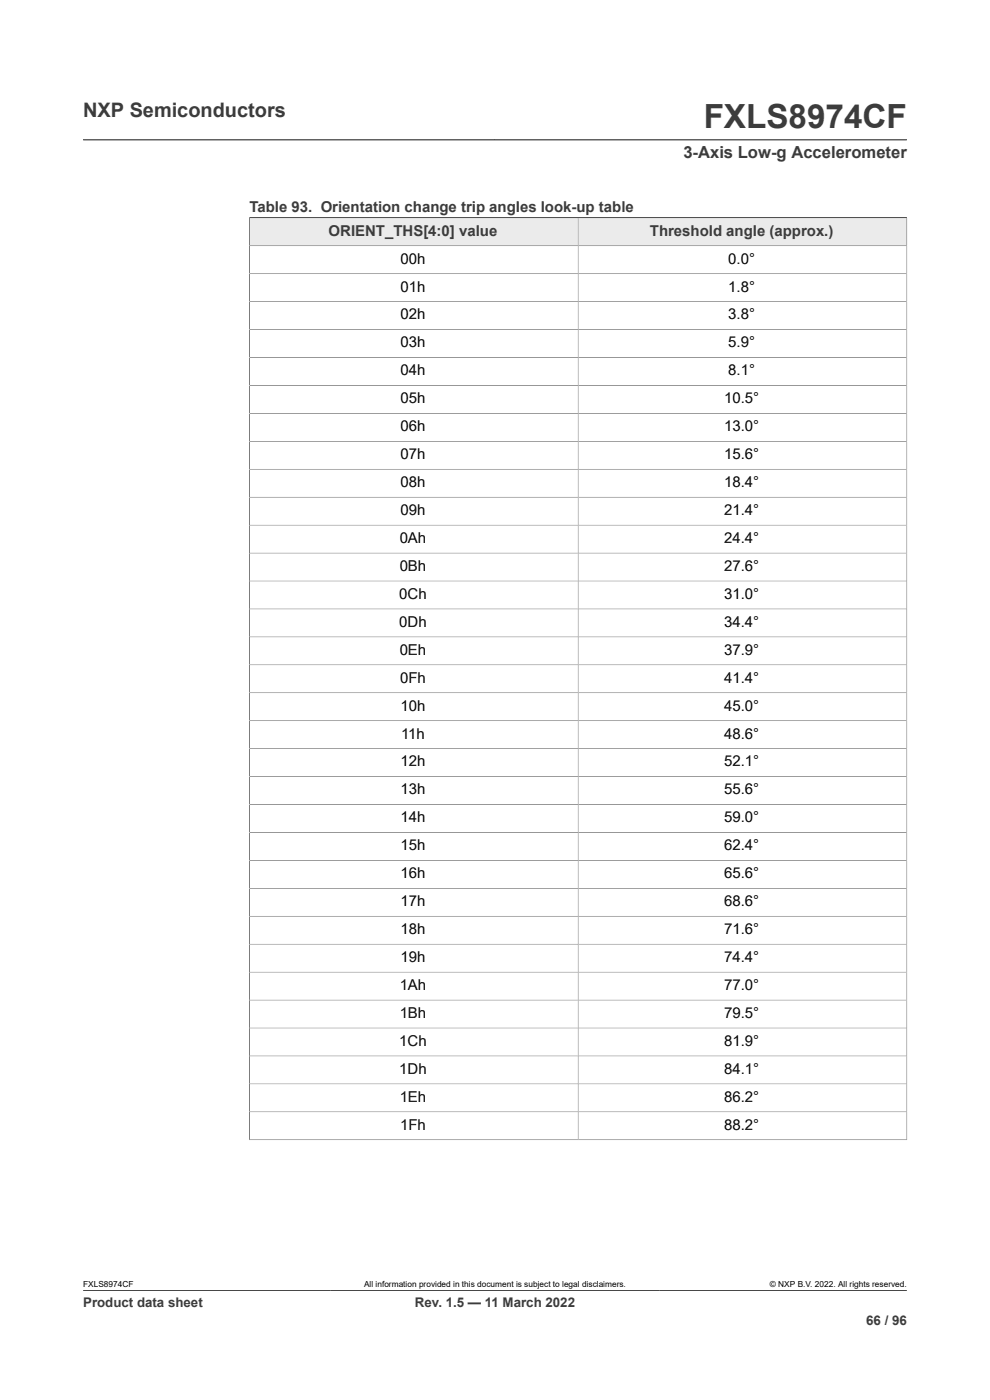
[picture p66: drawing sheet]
<svg xmlns="http://www.w3.org/2000/svg" width="210mm" height="297mm" viewBox="0 0 210 297" stroke-linecap="round" stroke-linejoin="round" font-family="sans-serif">
<defs><g id="words">
<text font-size="7.1" fill="#3c3c3c" x="149.3" y="27.2">FXLS8974CF</text>
<text font-size="4.2" fill="#3c3c3c" x="17.6" y="24.8">NXP Semiconductors</text>
<text font-size="3.5" fill="#3c3c3c" x="145" y="33.5">3-Axis Low-g Accelerometer</text>
<g font-size="3.2" fill="#3c3c3c">
<text x="52.9" y="45.1">Table 93. Orientation change trip angles look-up table</text>
<text x="69.7" y="50">ORIENT_THS[4:0] value</text>
<text x="137.9" y="50">Threshold angle (approx.)</text>
</g>
<g font-size="3.2">
<text x="85" y="55.9">00h</text>
<text x="154.5" y="55.9">0.0°</text>
<text x="85" y="61.9">01h</text>
<text x="154.5" y="61.9">1.8°</text>
<text x="85" y="67.8">02h</text>
<text x="154.5" y="67.8">3.8°</text>
<text x="85" y="73.7">03h</text>
<text x="154.5" y="73.7">5.9°</text>
<text x="85" y="79.6">04h</text>
<text x="154.5" y="79.6">8.1°</text>
<text x="85" y="85.6">05h</text>
<text x="153.6" y="85.6">10.5°</text>
<text x="85" y="91.5">06h</text>
<text x="153.6" y="91.5">13.0°</text>
<text x="85" y="97.4">07h</text>
<text x="153.6" y="97.4">15.6°</text>
<text x="85" y="103.3">08h</text>
<text x="153.6" y="103.3">18.4°</text>
<text x="85" y="109.3">09h</text>
<text x="153.6" y="109.3">21.4°</text>
<text x="84.8" y="115.2">0Ah</text>
<text x="153.6" y="115.2">24.4°</text>
<text x="84.8" y="121.1">0Bh</text>
<text x="153.6" y="121.1">27.6°</text>
<text x="84.7" y="127">0Ch</text>
<text x="153.6" y="127">31.0°</text>
<text x="84.7" y="133">0Dh</text>
<text x="153.6" y="133">34.4°</text>
<text x="84.8" y="138.9">0Eh</text>
<text x="153.6" y="138.9">37.9°</text>
<text x="84.9" y="144.8">0Fh</text>
<text x="153.6" y="144.8">41.4°</text>
<text x="85" y="150.8">10h</text>
<text x="153.6" y="150.8">45.0°</text>
<text x="85.1" y="156.7">11h</text>
<text x="153.6" y="156.7">48.6°</text>
<text x="85" y="162.6">12h</text>
<text x="153.6" y="162.6">52.1°</text>
<text x="85" y="168.5">13h</text>
<text x="153.6" y="168.5">55.6°</text>
<text x="85" y="174.5">14h</text>
<text x="153.6" y="174.5">59.0°</text>
<text x="85" y="180.4">15h</text>
<text x="153.6" y="180.4">62.4°</text>
<text x="85" y="186.3">16h</text>
<text x="153.6" y="186.3">65.6°</text>
<text x="85" y="192.2">17h</text>
<text x="153.6" y="192.2">68.6°</text>
<text x="85" y="198.2">18h</text>
<text x="153.6" y="198.2">71.6°</text>
<text x="85" y="204.1">19h</text>
<text x="153.6" y="204.1">74.4°</text>
<text x="84.8" y="210">1Ah</text>
<text x="84.8" y="215.9">1Bh</text>
<text x="153.6" y="210">77.0°</text>
<text x="153.6" y="215.9">79.5°</text>
<text x="84.7" y="221.9">1Ch</text>
<text x="153.6" y="221.9">81.9°</text>
<text x="84.7" y="227.8">1Dh</text>
<text x="153.6" y="227.8">84.1°</text>
<text x="84.8" y="233.7">1Eh</text>
<text x="153.6" y="233.7">86.2°</text>
<text x="84.9" y="239.7">1Fh</text>
<text x="153.6" y="239.7">88.2°</text>
</g>
<g font-size="2.8" fill="#3c3c3c">
<text x="17.6" y="277.3">Product data sheet</text>
<text x="88" y="277.3">Rev. 1.5 — 11 March 2022</text>
<text x="183.7" y="281">66 / 96</text>
</g>
<g font-size="1.8">
<text x="17.6" y="273.1">FXLS8974CF</text>
<text x="77.2" y="273.1">All information provided in this document is subject to legal disclaimers.</text>
<text x="163.3" y="273.1">© NXP B.V. 2022. All rights reserved.</text>
</g>
</g></defs>
<path d="M17.6 29.7h174.8M52.9 46.2h139.5" fill="none" stroke="#3c3c3c" stroke-width=".21"/>
<path d="M53 46.3h69.6v5.8h-69.6z" fill="#ebebeb"/>
<path d="M52.9 46.2h69.7v5.9h-69.7z" fill="none" stroke="#3c3c3c" stroke-width=".21"/>
<path d="M122.7 46.3h69.6v5.8h-69.6z" fill="#ebebeb"/>
<g fill="none" stroke="#3c3c3c" stroke-width=".21">
<path d="M52.9 46.2h139.5v195.7M52.9 58.1h139.5M122.6 46.2v195.6M192.4 52.1h-139.5v189.8M52.9 64h139.5M52.9 69.9h139.5M52.9 75.8h139.5M52.9 81.8h139.5M52.9 87.7h139.5M52.9 93.6h139.5M52.9 99.6h139.5M52.9 105.5h139.5"/>
<path d="M52.9 111.4h139.5M192.4 117.3h-139.5M52.9 123.3h139.5M52.9 129.2h139.5M52.9 135.1h139.5M52.9 141h139.5M52.9 147h139.5M52.9 152.9h139.5M52.9 158.8h139.5M52.9 164.7h139.5M52.9 170.7h139.5M52.9 176.6h139.5"/>
<path d="M52.9 182.5h139.5M52.9 188.5h139.5M52.9 194.4h139.5M52.9 200.3h139.5M52.9 206.2h139.5M52.9 212.2h139.5M192.4 218.1h-139.5M52.9 235.9h139.5M192.4 224h-139.5M192.4 229.9h-139.5M52.8 241.8h139.6M17.6 273.8h174.8"/>
</g>
<use href="#words"/>
</svg>
